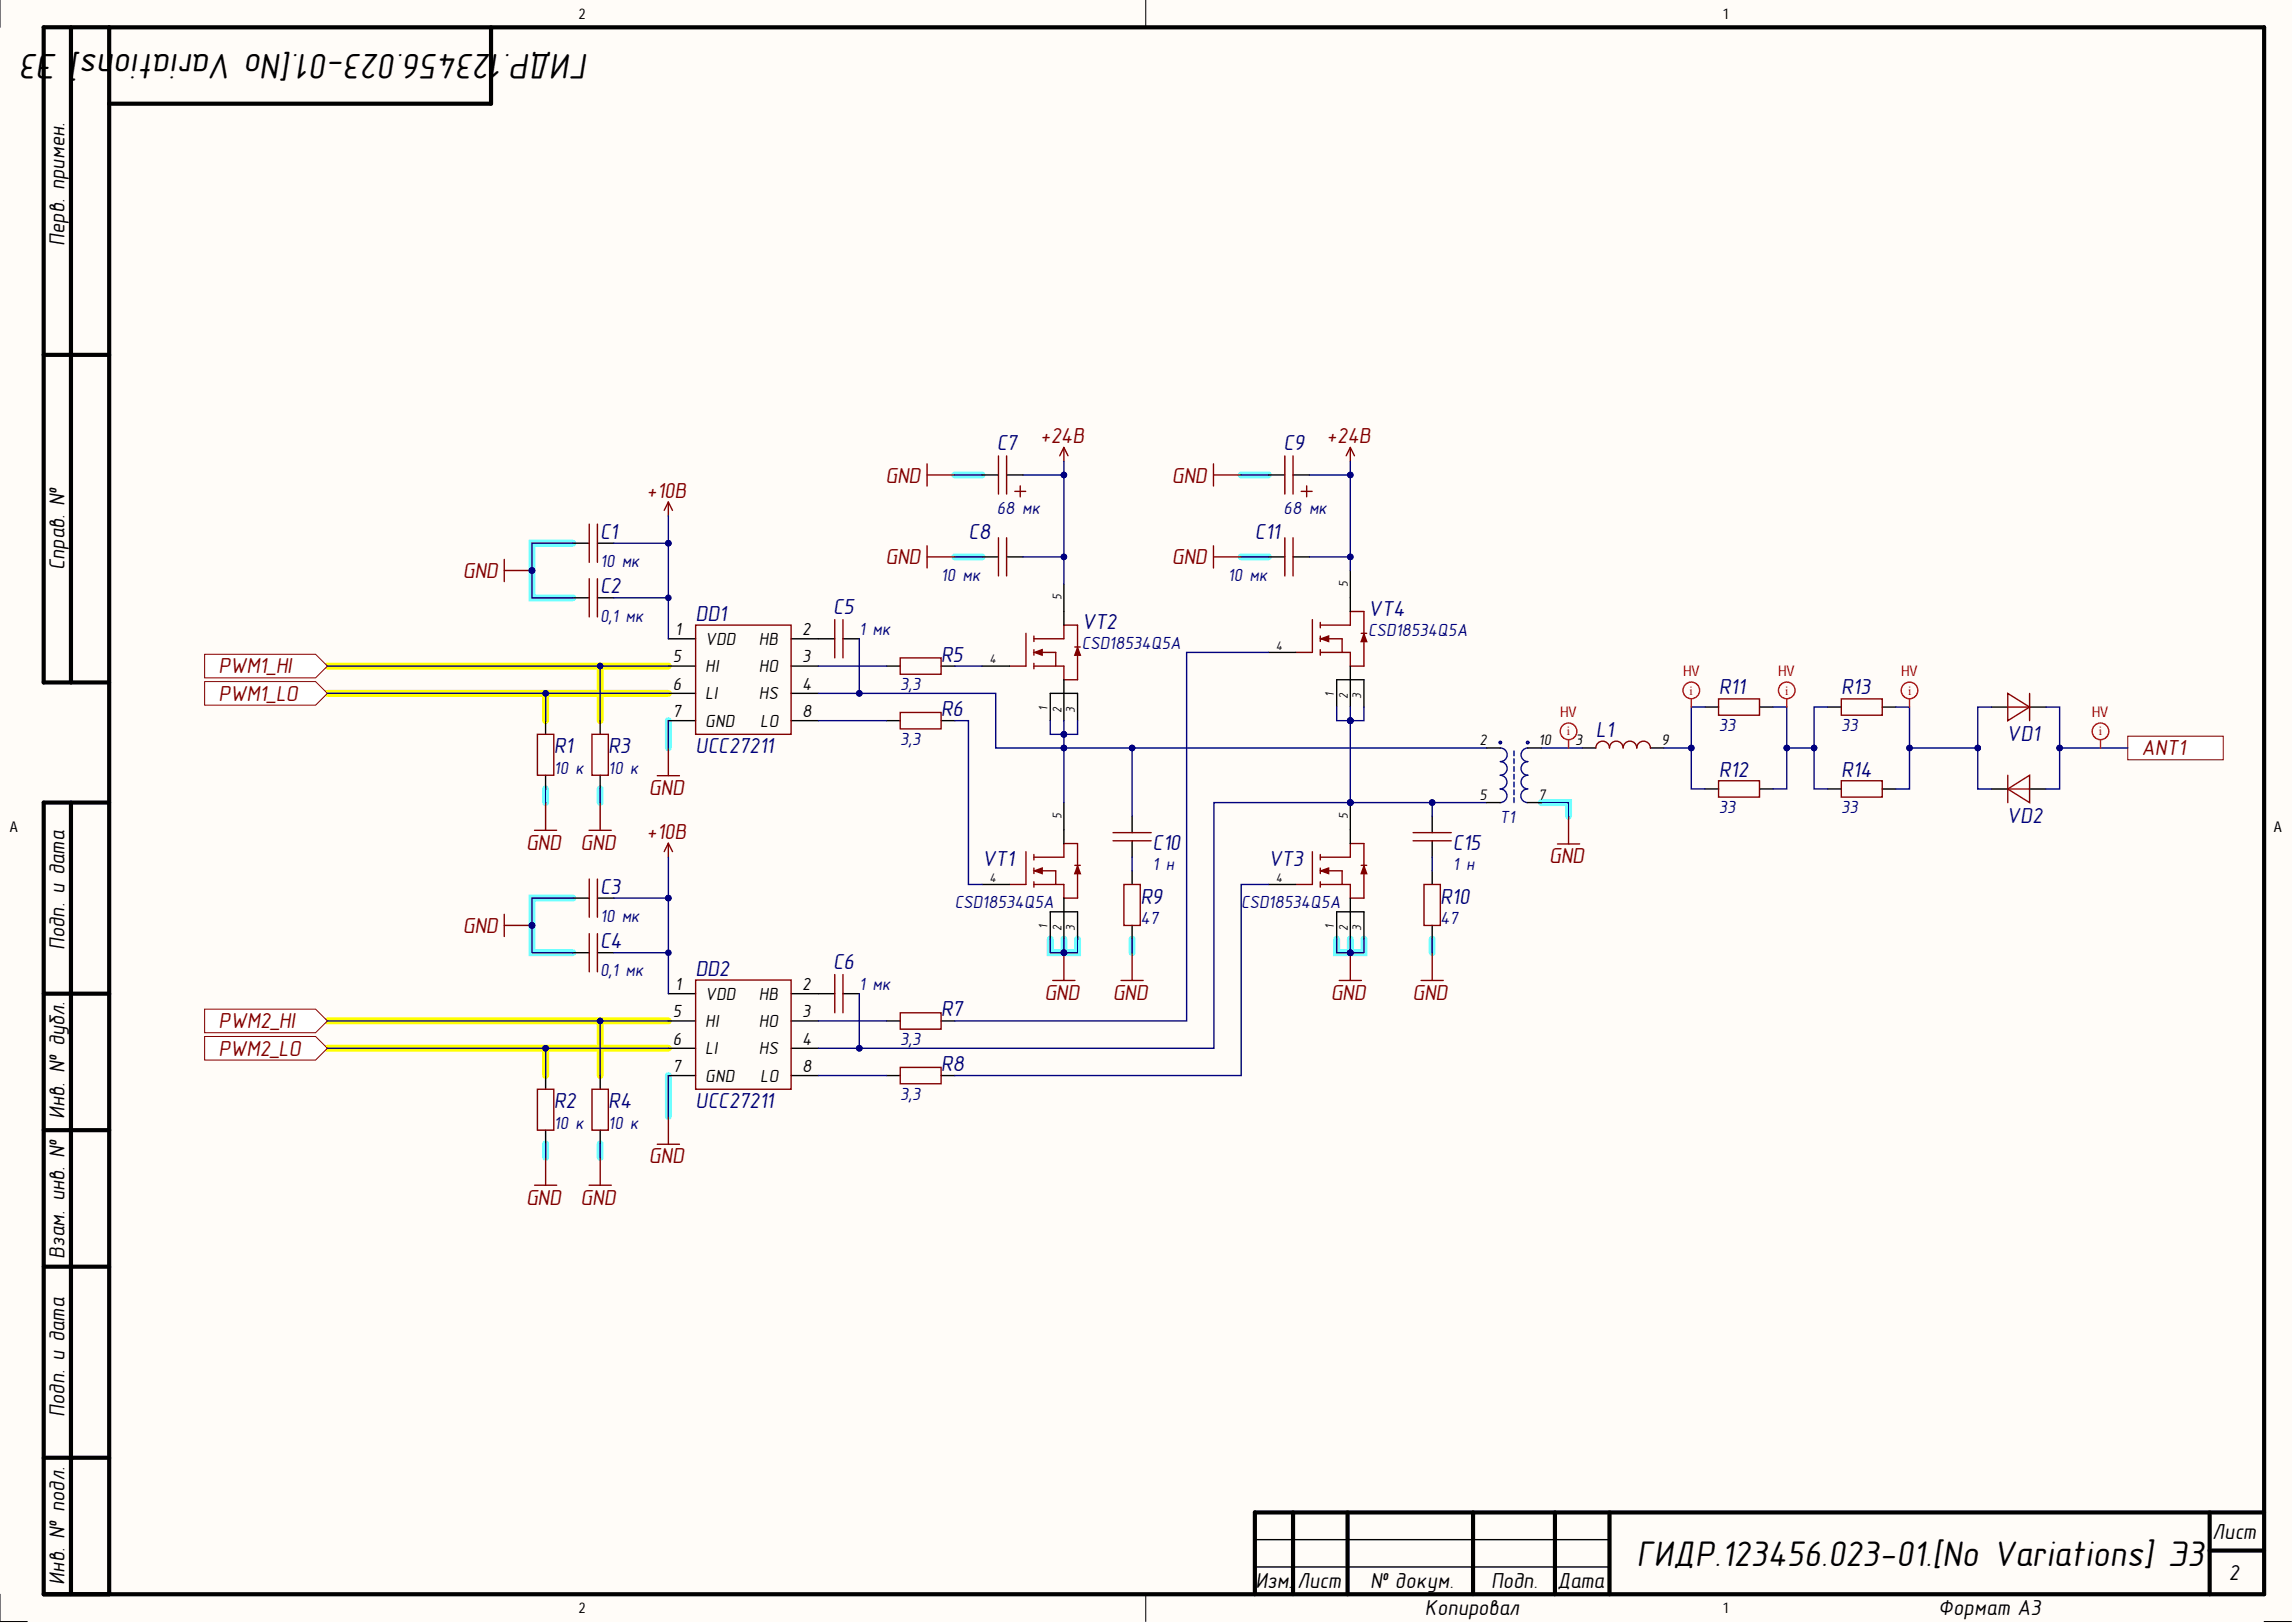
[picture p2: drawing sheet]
<svg xmlns="http://www.w3.org/2000/svg" width="420mm" height="297mm" viewBox="0 0 420 297" stroke-linecap="round" stroke-linejoin="round" font-family="sans-serif">
<defs><g id="words">
<g font-size="6.6">
<text x="7.1" y="9.8" transform="rotate(-180 7.1 9.8)">3</text>
<text x="10.7" y="9.8" transform="rotate(-180 10.7 9.8)">Э</text>
<text x="18" y="9.8" transform="rotate(-180 18 9.8)">s]</text>
<text x="107.8" y="9.8" transform="rotate(-180 107.8 9.8)">ГИДР.123456.023-01.[No Variation</text>
<text x="299.6" y="286.5">ГИДР.123456.023-01.[No Variations] Э3</text>
</g>
<g font-size="4">
<text x="11.8" y="45" transform="rotate(-90 11.8 45)">Перв. примен.</text>
<text x="11.8" y="104.3" transform="rotate(-90 11.8 104.3)">Справ. №</text>
<text x="11.8" y="173.8" transform="rotate(-90 11.8 173.8)">Подп. и дата</text>
<text x="11.8" y="204.8" transform="rotate(-90 11.8 204.8)">Инв. № дубл.</text>
<text x="11.8" y="230.4" transform="rotate(-90 11.8 230.4)">Взам. инв. №</text>
<text x="11.8" y="259.3" transform="rotate(-90 11.8 259.3)">Подп. и дата</text>
<text x="405" y="281.6">Лист</text>
<text x="11.8" y="290" transform="rotate(-90 11.8 290)">Инв. № подл.</text>
<text x="229.8" y="290.6">Изм.</text>
<text x="237.5" y="290.6">Лист</text>
<text x="250.8" y="290.6">№ докум.</text>
<text x="273" y="290.6">Подп.</text>
<text x="285.1" y="290.6">Дата</text>
<text x="408" y="289.2">2</text>
<text x="260.9" y="295.6">Копировал</text>
<text x="354.8" y="295.6">Формат А3</text>
</g>
<g font-size="4" fill="#000080">
<text x="182.5" y="82.4">C7</text>
<text x="235" y="82.4">C9</text>
<text x="109.9" y="98.6">C1</text>
<text x="177.3" y="98.6">C8</text>
<text x="229.8" y="98.6">C11</text>
<text x="109.9" y="108.6">C2</text>
<text x="127.4" y="113.6">DD1</text>
<text x="152.6" y="112.3">C5</text>
<text x="250.5" y="112.7">VT4</text>
<text x="198.1" y="115.1">VT2</text>
<text x="172.3" y="121.1">R5</text>
<text x="172.3" y="131.1">R6</text>
<text x="314.7" y="127.1">R11</text>
<text x="337.1" y="127.1">R13</text>
<text x="101.4" y="137.9">R1</text>
<text x="111.4" y="137.9">R3</text>
<text x="127.4" y="137.9">UCC27211</text>
<text x="292.2" y="134.8">L1</text>
<text x="367.4" y="135.7">VD1</text>
<text x="314.7" y="142.1">R12</text>
<text x="337.1" y="142.1">R14</text>
<text x="211" y="155.7">C10</text>
<text x="266" y="155.7">C15</text>
<text x="367.4" y="150.7">VD2</text>
<text x="179.8" y="158.5">VT1</text>
<text x="232.2" y="158.5">VT3</text>
<text x="109.9" y="163.6">C3</text>
<text x="208.8" y="165.4">R9</text>
<text x="263.7" y="165.4">R10</text>
<text x="109.9" y="173.6">C4</text>
<text x="127.4" y="178.6">DD2</text>
<text x="152.6" y="177.3">C6</text>
<text x="172.3" y="186">R7</text>
<text x="172.3" y="196">R8</text>
<text x="101.4" y="202.9">R2</text>
<text x="111.4" y="202.9">R4</text>
<text x="127.4" y="202.9">UCC27211</text>
</g>
<g font-size="4" fill="#800000">
<text x="190.4" y="81.1">+24В</text>
<text x="242.9" y="81.1">+24В</text>
<text x="162.1" y="88.3">GND</text>
<text x="214.5" y="88.3">GND</text>
<text x="118.4" y="91.1">+10В</text>
<text x="84.7" y="105.7">GND</text>
<text x="162.1" y="103.3">GND</text>
<text x="214.5" y="103.3">GND</text>
<text x="40" y="123.3">PWM1_HI</text>
<text x="40" y="128.2">PWM1_LO</text>
<text x="392" y="138.2">ANT1</text>
<text x="118.8" y="145.5">GND</text>
<text x="96.3" y="155.5">GND</text>
<text x="106.3" y="155.5">GND</text>
<text x="118.4" y="153.5">+10В</text>
<text x="283.6" y="157.9">GND</text>
<text x="84.7" y="170.7">GND</text>
<text x="191.2" y="183">GND</text>
<text x="203.7" y="183">GND</text>
<text x="243.6" y="183">GND</text>
<text x="258.6" y="183">GND</text>
<text x="40" y="188.2">PWM2_HI</text>
<text x="40" y="193.2">PWM2_LO</text>
<text x="118.8" y="212.9">GND</text>
<text x="96.3" y="220.5">GND</text>
<text x="106.3" y="220.5">GND</text>
</g>
<g font-size="3.3" fill="#000080">
<text x="182.5" y="94.1">68 мк</text>
<text x="235" y="94.1">68 мк</text>
<text x="109.9" y="103.8">10 мк</text>
<text x="172.3" y="106.2">10 мк</text>
<text x="224.8" y="106.2">10 мк</text>
<text x="109.9" y="113.8">0,1 мк</text>
<text x="157.3" y="116.2">1 мк</text>
<text x="198.1" y="118.9">CSD18534Q5A</text>
<text x="250.5" y="116.4">CSD18534Q5A</text>
<text x="164.8" y="126.3">3,3</text>
<text x="164.8" y="136.3">3,3</text>
<text x="314.7" y="133.8">33</text>
<text x="337.1" y="133.8">33</text>
<text x="101.4" y="141.6">10 к</text>
<text x="111.4" y="141.6">10 к</text>
<text x="314.7" y="148.8">33</text>
<text x="337.1" y="148.8">33</text>
<text x="274.5" y="150.6">T1</text>
<text x="211" y="159.3">1 н</text>
<text x="266" y="159.3">1 н</text>
<text x="174.8" y="166.2">CSD18534Q5A</text>
<text x="227.2" y="166.2">CSD18534Q5A</text>
<text x="109.9" y="168.7">10 мк</text>
<text x="208.8" y="169.1">47</text>
<text x="263.7" y="169.1">47</text>
<text x="109.9" y="178.7">0,1 мк</text>
<text x="157.3" y="181.2">1 мк</text>
<text x="164.8" y="191.3">3,3</text>
<text x="164.8" y="201.3">3,3</text>
<text x="101.4" y="206.6">10 к</text>
<text x="111.4" y="206.6">10 к</text>
</g>
<g font-size="3.3">
<text x="123.6" y="116.2">1</text>
<text x="129.1" y="118">VDD</text>
<text x="138.9" y="118">HB</text>
<text x="146.9" y="116.2">2</text>
<text x="123.2" y="121.2">5</text>
<text x="129.1" y="123">HI</text>
<text x="138.9" y="123">HO</text>
<text x="146.9" y="121.2">3</text>
<text x="123.2" y="126.2">6</text>
<text x="123.2" y="131.2">7</text>
<text x="129.1" y="128">LI</text>
<text x="138.9" y="128">HS</text>
<text x="146.9" y="131.2">8</text>
<text x="146.9" y="126.2">4</text>
<text x="129.1" y="133">GND</text>
<text x="139.2" y="133">LO</text>
<text x="123.6" y="181.2">1</text>
<text x="129.1" y="183">VDD</text>
<text x="138.9" y="183">HB</text>
<text x="146.9" y="181.2">2</text>
<text x="123.2" y="186.2">5</text>
<text x="123.2" y="191.2">6</text>
<text x="129.1" y="188">HI</text>
<text x="138.9" y="188">HO</text>
<text x="146.9" y="186.2">3</text>
<text x="146.9" y="191.2">4</text>
<text x="123.2" y="196.2">7</text>
<text x="129.1" y="193">LI</text>
<text x="129.1" y="198">GND</text>
<text x="138.9" y="193">HS</text>
<text x="139.2" y="198">LO</text>
<text x="146.9" y="196.2">8</text>
</g>
<g font-size="2.8">
<text x="270.9" y="136.4">2</text>
<text x="281.7" y="136.4">10</text>
<text x="288.4" y="136.4">3</text>
<text x="304.2" y="136.4">9</text>
<text x="270.9" y="146.3">5</text>
<text x="281.7" y="146.3">7</text>
</g>
<g font-size="2.7">
<text x="106" y="3.5">2</text>
<text x="315.4" y="3.5">1</text>
<text x="1.8" y="152.4">A</text>
<text x="416.3" y="152.4">A</text>
<text x="106" y="295.2">2</text>
<text x="315.4" y="295.2">1</text>
</g>
<g font-size="2.7" fill="#f00">
<text x="308.2" y="123.8">HV</text>
<text x="325.6" y="123.8">HV</text>
<text x="348.1" y="123.8">HV</text>
<text x="285.7" y="131.3">HV</text>
<text x="383" y="131.3">HV</text>
</g>
<g font-size="2.3">
<text x="246.8" y="107.3" transform="rotate(-90 246.8 107.3)">5</text>
<text x="194.3" y="109.9" transform="rotate(-90 194.3 109.9)">5</text>
<text x="233.6" y="118.9">4</text>
<text x="181.1" y="121.4">4</text>
<text x="191.8" y="130.1" transform="rotate(-90 191.8 130.1)">1</text>
<text x="194.3" y="130.4" transform="rotate(-90 194.3 130.4)">2</text>
<text x="196.8" y="130.4" transform="rotate(-90 196.8 130.4)">3</text>
<text x="244.2" y="127.6" transform="rotate(-90 244.2 127.6)">1</text>
<text x="246.8" y="127.9" transform="rotate(-90 246.8 127.9)">2</text>
<text x="249.2" y="127.9" transform="rotate(-90 249.2 127.9)">3</text>
<text x="194.3" y="149.8" transform="rotate(-90 194.3 149.8)">5</text>
<text x="246.8" y="149.8" transform="rotate(-90 246.8 149.8)">5</text>
<text x="181.1" y="161.4">4</text>
<text x="233.6" y="161.4">4</text>
<text x="191.8" y="170" transform="rotate(-90 191.8 170)">1</text>
<text x="194.3" y="170.4" transform="rotate(-90 194.3 170.4)">2</text>
<text x="196.8" y="170.4" transform="rotate(-90 196.8 170.4)">3</text>
<text x="244.2" y="170" transform="rotate(-90 244.2 170)">1</text>
<text x="246.8" y="170.4" transform="rotate(-90 246.8 170.4)">2</text>
<text x="249.2" y="170.4" transform="rotate(-90 249.2 170.4)">3</text>
</g>
<g font-size="2.3" fill="#f00">
<text x="309.3" y="127.1">i</text>
<text x="326.8" y="127.1">i</text>
<text x="349.3" y="127.1">i</text>
<text x="286.8" y="134.6">i</text>
<text x="384.3" y="134.6">i</text>
</g>
</g></defs>
<g fill="#fffcf8">
<path d="M0 0h419.5v296.8h-419.5z" fill-rule="evenodd"/>
<path d="M5 5h409.5v286.8h-409.5z" fill-rule="evenodd"/>
</g>
<path d="M0 0v5M209.8 0v5M0 291.8v5h5M209.8 291.8v5M414.5 296.8h5" fill="none" stroke="#000" stroke-width=".18"/>
<g fill="none" stroke="#6effff" stroke-width="1.3">
<path d="M104.9 99.4h-7.5v10h7.5M174.8 86.9h5M227.2 86.9h5M174.8 101.9h5M227.2 101.9h5M122.4 131.9v5M99.9 144.4v2.5M109.9 144.4v2.5M282.2 146.9h5v2.5M104.9 164.4h-7.5v10h7.5M192.3 171.9v2.5h5v-2.5M194.8 171.9v2.5"/>
<path d="M207.3 171.9v2.5M244.7 171.9v2.5h2.5M247.2 171.9v2.5M249.7 171.9v2.5h-2.5M262.2 171.9v2.5M122.4 196.8v7.5M99.9 209.3v2.5M109.9 209.3v2.5"/>
</g>
<path d="M59.9 121.9h62.5M59.9 126.9h62.5M99.9 126.9v5M109.9 121.9v10M59.9 186.9h62.5M59.9 191.9h62.5M99.9 191.9v4.9M109.9 186.9v9.9" fill="none" stroke="#ff0" stroke-width="1.3"/>
<g fill="none" stroke="#000" stroke-width=".76">
<path d="M13 5v119.9M20 5v286.8M89.9 5v14h-69.9M8 64.9h12M20 124.9h-12v-119.9h406.5v286.8h-406.5v-144.9h12M13 146.9v144.9M8 181.9h12M8 206.8h12M8 231.8h12M8 266.8h12M229.7 276.8h184.8M229.7 276.8v15"/>
<path d="M236.7 276.8v15M246.7 276.8v15M269.7 276.8v15M284.7 276.8v15M294.7 276.8v15M404.5 276.8v15M404.5 283.8h10"/>
</g>
<path d="M229.7 286.8h65M229.7 281.8h65" fill="none" stroke="#000" stroke-width=".25"/>
<path d="M189.3 156.9h5.5M189.8 159.4h3.5M189.3 161.4v1M189.3 161.9h5.5" fill="none" stroke="#800000" stroke-width=".25"/>
<path d="M189.4 159.4l1.4-.5v1z" fill="#800000"/>
<path d="M187.8 155.9v6h-3M189.3 156.4v1M189.3 158.9v1M189.4 159.4l1.4-.5v1zM193.3 159.4v2.5M197.3 154.4h-2.5v2.5M197.3 158.9v5.5h-2.5v-2.5" fill="none" stroke="#800000" stroke-width=".25"/>
<path d="M197.3 158.5l.5 1.4h-1z" fill="#800000"/>
<path d="M196.8 158.4h1M197.3 158.5l.5 1.4h-1zM197.3 154.4v5" fill="none" stroke="#800000" stroke-width=".25"/>
<path d="M194.8 146.9v7.5M179.8 161.9h5M192.3 171.9v-5h5v5M194.8 164.4v7.5" fill="none" stroke="#000" stroke-width=".25"/>
<circle cx="247.2" cy="146.9" r=".51" fill="#000080"/>
<circle cx="247.2" cy="146.9" r=".51" fill="none" stroke="#000080" stroke-width=".18"/>
<path d="M241.7 156.9h5.5M242.2 159.4h3.5M241.7 161.4v1M241.8 161.9h5.4" fill="none" stroke="#800000" stroke-width=".25"/>
<path d="M241.8 159.4l1.4-.5v1z" fill="#800000"/>
<path d="M240.3 155.9v6h-3M241.7 156.4v1M241.7 158.9v1M241.8 159.4l1.4-.5v1zM245.7 159.4v2.5M249.7 154.4h-2.5v2.5M249.7 158.9v5.5h-2.5v-2.5" fill="none" stroke="#800000" stroke-width=".25"/>
<path d="M249.7 158.5l.5 1.4h-1z" fill="#800000"/>
<path d="M249.2 158.4h1M249.7 158.5l.5 1.4h-1zM249.7 154.4v5" fill="none" stroke="#800000" stroke-width=".25"/>
<path d="M247.2 146.9v5M232.2 161.9h5" fill="none" stroke="#000" stroke-width=".25"/>
<circle cx="247.2" cy="146.9" r=".51" fill="#000080"/>
<circle cx="247.2" cy="146.9" r=".51" fill="none" stroke="#000080" stroke-width=".18"/>
<path d="M247.2 151.9v2.5M244.7 171.9v-5h5v5M247.2 164.4v7.5" fill="none" stroke="#000" stroke-width=".25"/>
<path d="M189.3 116.9h5.5M189.8 119.4h3.5M189.3 121.4v1M189.3 121.9h5.5" fill="none" stroke="#800000" stroke-width=".25"/>
<path d="M189.4 119.4l1.4-.5v1z" fill="#800000"/>
<path d="M187.8 115.9v6h-3M189.3 116.4v1M189.3 118.9v1M189.4 119.4l1.4-.5v1zM193.3 119.4v2.5M197.3 114.4h-2.5v2.5M197.3 118.9v5.5h-2.5v-2.5" fill="none" stroke="#800000" stroke-width=".25"/>
<path d="M197.3 118.5l.5 1.4h-1z" fill="#800000"/>
<path d="M196.8 118.4h1M197.3 118.5l.5 1.4h-1zM197.3 114.4v5M241.7 114.4h5.5M241.7 118.9v1M241.8 119.4h5.4M242.2 116.9h3.5" fill="none" stroke="#800000" stroke-width=".25"/>
<path d="M194.8 106.9v7.5M179.8 121.9h5M192.3 131.9v-5h5v5M194.8 124.4v7.5" fill="none" stroke="#000" stroke-width=".25"/>
<path d="M241.8 116.9l1.4-.5v1z" fill="#800000"/>
<path d="M240.3 113.4v6h-3M241.7 113.9v1M241.7 116.4v1M241.8 116.9l1.4-.5v1zM245.7 116.9v2.5M249.7 111.9h-2.5v2.5M249.7 116.4v5.5h-2.5v-2.5" fill="none" stroke="#800000" stroke-width=".25"/>
<path d="M249.7 116l.5 1.4h-1z" fill="#800000"/>
<path d="M249.2 115.9h1M249.7 116l.5 1.4h-1zM249.7 111.9v5M192.7 179.4h4.1M194.8 174.4v5" fill="none" stroke="#800000" stroke-width=".25"/>
<path d="M232.2 119.4h5M247.2 104.4v7.5M244.7 129.4v-5h5v5M247.2 121.9v7.5" fill="none" stroke="#000" stroke-width=".25"/>
<circle cx="194.8" cy="174.4" r=".51" fill="#000080"/>
<circle cx="194.8" cy="174.4" r=".51" fill="none" stroke="#000080" stroke-width=".18"/>
<g fill="none" stroke="#800000" stroke-width=".25">
<path d="M122.4 91.9v2.5M122.4 91.9l-.8 1.5M122.4 91.9l.7 1.5M194.8 81.9l-.8 1.5M194.8 81.9l.7 1.5M194.8 81.9v2.5M247.2 81.9l-.7 1.5M247.2 81.9l.8 1.5M247.2 81.9v2.5M127.4 114.4h17.4v20h-17.4zM98.4 134.4h3v7.5h-3zM108.4 134.4h3v7.5h-3z"/>
<path d="M122.4 136.9v5.1M292.2 136.9a1.25 1.25 0 0 1 1.2-1.3 1.25 1.25 0 0 1 1.3 1.3 1.25 1.25 0 0 1 1.2-1.3 1.25 1.25 0 0 1 1.3 1.3 1.25 1.25 0 0 1 1.2-1.3 1.25 1.25 0 0 1 1.3 1.3 1.25 1.25 0 0 1 1.2-1.3 1.25 1.25 0 0 1 1.3 1.3M314.6 127.9h7.5v3h-7.5zM337.1 127.9h7.5v3h-7.5zM97.9 152h4M99.9 146.9v5.1M107.8 152h4.1M109.9 146.9v5.1M120.3 142h4.1M122.4 154.3v2.6M122.4 154.3l-.8 1.6M122.4 154.3l.7 1.6"/>
<path d="M314.6 142.9h7.5v3h-7.5zM337.1 142.9h7.5v3h-7.5zM127.4 179.4h17.4v20h-17.4zM98.4 199.4h3v7.4h-3zM108.4 199.4h3v7.4h-3zM97.9 216.9h4M99.9 211.8v5.1M107.9 216.9h4M109.9 211.8v5.1M120.3 209.4h4.1M122.4 204.3v5.1"/>
</g>
<g fill="none" stroke="#000" stroke-width=".25">
<path d="M122.4 116.9h5M144.8 116.9h5M99.9 131.9v2.5M109.9 131.9v2.5M122.4 121.9h5M122.4 126.9h5M122.4 131.9h5M144.8 121.9h5M144.8 126.9h5M144.8 131.9h5M289.7 136.9h2.5M302.2 136.9h2.4"/>
<path d="M312.1 129.4h2.5M322.1 129.4h2.5M334.6 129.4h2.5M344.6 129.4h2.5M364.6 129.4h3M371.6 129.4h3M99.9 141.9v2.5M109.9 141.9v2.5M312.1 144.4h2.5M322.1 144.4h2.5M334.6 144.4h2.5M344.6 144.4h2.5"/>
<path d="M364.6 144.4h3M371.6 144.4h3M99.9 196.8v2.6M109.9 196.8v2.6M122.4 181.9h5M122.4 186.9h5M122.4 191.9h5M122.4 196.8h5M144.8 181.9h5M144.8 186.9h5M144.8 191.9h5M144.8 196.8h5"/>
<path d="M99.9 206.8v2.5M109.9 206.8v2.5"/>
</g>
<path d="M367.6 126.9l4 2.5-4 2.5zM367.6 129.4h4M371.6 126.9v5M367.6 144.4l4-2.5v5zM367.6 144.4h4M367.6 141.9v5" fill="none" stroke="#980000" stroke-width=".25"/>
<path d="M389.6 134.7h17.4v4.4h-17.4z" fill-rule="evenodd" fill="#fff"/>
<path d="M389.6 134.7h17.4v4.4h-17.4z" fill="none" stroke="#800000" stroke-width=".18"/>
<path d="M37.5 119.7h20.3l2.1 2.2-2.1 2.2h-20.3z" fill-rule="evenodd" fill="#fff"/>
<path d="M37.5 119.7h20.3l2.1 2.2-2.1 2.2h-20.3z" fill="none" stroke="#800000" stroke-width=".18"/>
<path d="M37.5 124.7h20.3l2.1 2.2-2.1 2.2h-20.3z" fill-rule="evenodd" fill="#fff"/>
<path d="M37.5 124.7h20.3l2.1 2.2-2.1 2.2h-20.3z" fill="none" stroke="#800000" stroke-width=".18"/>
<path d="M37.5 184.7h20.3l2.1 2.2-2.1 2.1h-20.3z" fill-rule="evenodd" fill="#fff"/>
<path d="M37.5 184.7h20.3l2.1 2.2-2.1 2.1h-20.3z" fill="none" stroke="#800000" stroke-width=".18"/>
<path d="M37.5 189.7h20.3l2.1 2.2-2.1 2.1h-20.3z" fill-rule="evenodd" fill="#fff"/>
<path d="M37.5 189.7h20.3l2.1 2.2-2.1 2.1h-20.3z" fill="none" stroke="#800000" stroke-width=".18"/>
<path d="M245.2 179.4h4M247.2 174.4v5" fill="none" stroke="#800000" stroke-width=".25"/>
<circle cx="247.2" cy="174.4" r=".51" fill="#000080"/>
<circle cx="247.2" cy="174.4" r=".51" fill="none" stroke="#000080" stroke-width=".18"/>
<path d="M149.8 116.9h3M154.3 116.9h3M162.3 121.9h2.5M162.3 131.9h2.5M172.3 121.9h2.5M172.3 131.9h2.5M149.8 181.9h3M154.3 181.9h3M162.3 186.9h2.5M162.3 196.8h2.5M172.3 186.9h2.5M172.3 196.8h2.5" fill="none" stroke="#000" stroke-width=".25"/>
<path d="M92.3 102.4v4M92.3 104.4h5.1M152.8 113.4v7M154.3 113.4v7M164.8 120.4h7.5v3h-7.5zM164.8 130.4h7.5v3h-7.5zM152.8 178.4v7M154.3 178.4v7M164.8 185.4h7.5v3h-7.5zM164.8 195.4h7.5v2.9h-7.5z" fill="none" stroke="#800000" stroke-width=".25"/>
<circle cx="97.4" cy="104.4" r=".51" fill="#000080"/>
<circle cx="97.4" cy="104.4" r=".51" fill="none" stroke="#000080" stroke-width=".18"/>
<path d="M92.3 167.3v4.1M92.3 169.4h5.1" fill="none" stroke="#800000" stroke-width=".25"/>
<circle cx="97.4" cy="169.4" r=".51" fill="#000080"/>
<circle cx="97.4" cy="169.4" r=".51" fill="none" stroke="#000080" stroke-width=".18"/>
<g fill="none" stroke="#000" stroke-width=".25">
<path d="M104.9 99.4h3M109.4 99.4h3M104.9 109.4h3M109.4 109.4h3M207.3 149.4v3M207.3 153.9v3M207.3 159.4v2.5M262.2 149.4v3M262.2 153.9v3M262.2 159.4v2.5M104.9 164.4h3M104.9 174.4h3"/>
<path d="M109.4 164.4h3M109.4 174.4h3M207.3 169.4v2.5M262.2 169.4v2.5"/>
</g>
<g fill="none" stroke="#800000" stroke-width=".25">
<path d="M107.9 95.9v7M109.4 95.9v7M107.9 105.9v7M109.4 105.9v7M203.8 152.4h7M203.8 153.9h7M258.7 152.4h7M258.7 153.9h7M285.1 154.5h4.1M287.2 149.4v5.1M107.9 160.9v7M107.9 170.9v7"/>
<path d="M109.4 160.9v7M109.4 170.9v7M205.2 179.4h4.1M205.8 161.9h3v7.5h-3zM207.3 174.4v5M260.2 179.4h4M260.7 161.9h3v7.5h-3zM262.2 174.4v5"/>
</g>
<path d="M194.8 131.9v15" fill="none" stroke="#000080" stroke-width=".25"/>
<circle cx="194.8" cy="134.4" r=".51" fill="#000080"/>
<circle cx="194.8" cy="134.4" r=".51" fill="none" stroke="#000080" stroke-width=".18"/>
<circle cx="194.8" cy="136.9" r=".51" fill="#000080"/>
<circle cx="194.8" cy="136.9" r=".51" fill="none" stroke="#000080" stroke-width=".18"/>
<path d="M244.7 129.4v2.5h2.5" fill="none" stroke="#000080" stroke-width=".25"/>
<circle cx="247.2" cy="131.9" r=".51" fill="#000080"/>
<circle cx="247.2" cy="131.9" r=".51" fill="none" stroke="#000080" stroke-width=".18"/>
<path d="M249.7 129.4v2.5h-2.5" fill="none" stroke="#000080" stroke-width=".25"/>
<circle cx="247.2" cy="131.9" r=".51" fill="#000080"/>
<circle cx="247.2" cy="131.9" r=".51" fill="none" stroke="#000080" stroke-width=".18"/>
<path d="M247.2 129.4v2.5" fill="none" stroke="#000080" stroke-width=".25"/>
<circle cx="247.2" cy="131.9" r=".51" fill="#000080"/>
<circle cx="247.2" cy="131.9" r=".51" fill="none" stroke="#000080" stroke-width=".18"/>
<circle cx="247.2" cy="131.9" r=".51" fill="#000080"/>
<circle cx="247.2" cy="131.9" r=".51" fill="none" stroke="#000080" stroke-width=".18"/>
<path d="M247.2 131.9v15" fill="none" stroke="#000080" stroke-width=".25"/>
<circle cx="247.2" cy="131.9" r=".51" fill="#000080"/>
<circle cx="247.2" cy="131.9" r=".51" fill="none" stroke="#000080" stroke-width=".18"/>
<circle cx="247.2" cy="146.9" r=".51" fill="#000080"/>
<circle cx="247.2" cy="146.9" r=".51" fill="none" stroke="#000080" stroke-width=".18"/>
<path d="M192.3 171.9v2.5h5v-2.5" fill="none" stroke="#000080" stroke-width=".25"/>
<circle cx="194.8" cy="174.4" r=".51" fill="#000080"/>
<circle cx="194.8" cy="174.4" r=".51" fill="none" stroke="#000080" stroke-width=".18"/>
<path d="M194.8 171.9v2.5" fill="none" stroke="#000080" stroke-width=".25"/>
<circle cx="194.8" cy="174.4" r=".51" fill="#000080"/>
<circle cx="194.8" cy="174.4" r=".51" fill="none" stroke="#000080" stroke-width=".18"/>
<path d="M194.8 84.4v22.5" fill="none" stroke="#000080" stroke-width=".25"/>
<circle cx="194.8" cy="86.9" r=".51" fill="#000080"/>
<circle cx="194.8" cy="86.9" r=".51" fill="none" stroke="#000080" stroke-width=".18"/>
<circle cx="194.8" cy="101.9" r=".51" fill="#000080"/>
<circle cx="194.8" cy="101.9" r=".51" fill="none" stroke="#000080" stroke-width=".18"/>
<path d="M247.2 84.4v20" fill="none" stroke="#000080" stroke-width=".25"/>
<circle cx="247.2" cy="86.9" r=".51" fill="#000080"/>
<circle cx="247.2" cy="86.9" r=".51" fill="none" stroke="#000080" stroke-width=".18"/>
<circle cx="247.2" cy="101.9" r=".51" fill="#000080"/>
<circle cx="247.2" cy="101.9" r=".51" fill="none" stroke="#000080" stroke-width=".18"/>
<path d="M149.8 126.9h32.5v10h12.5M149.8 121.9h12.5M149.8 131.9h12.5M174.8 131.9h2.5v30h2.5M174.8 121.9h5" fill="none" stroke="#000080" stroke-width=".25"/>
<circle cx="157.3" cy="126.9" r=".51" fill="#000080"/>
<circle cx="157.3" cy="126.9" r=".51" fill="none" stroke="#000080" stroke-width=".18"/>
<circle cx="194.8" cy="136.9" r=".51" fill="#000080"/>
<circle cx="194.8" cy="136.9" r=".51" fill="none" stroke="#000080" stroke-width=".18"/>
<path d="M247.2 146.9h-25v45h-72.4M232.2 161.9h-5v34.9h-52.4" fill="none" stroke="#000080" stroke-width=".25"/>
<circle cx="157.3" cy="191.9" r=".51" fill="#000080"/>
<circle cx="157.3" cy="191.9" r=".51" fill="none" stroke="#000080" stroke-width=".18"/>
<circle cx="247.2" cy="146.9" r=".51" fill="#000080"/>
<circle cx="247.2" cy="146.9" r=".51" fill="none" stroke="#000080" stroke-width=".18"/>
<path d="M232.2 119.4h-15v67.5h-42.4M194.8 136.9h77.4" fill="none" stroke="#000080" stroke-width=".25"/>
<circle cx="194.8" cy="136.9" r=".51" fill="#000080"/>
<circle cx="194.8" cy="136.9" r=".51" fill="none" stroke="#000080" stroke-width=".18"/>
<circle cx="207.3" cy="136.9" r=".51" fill="#000080"/>
<circle cx="207.3" cy="136.9" r=".51" fill="none" stroke="#000080" stroke-width=".18"/>
<path d="M247.2 146.9h25" fill="none" stroke="#000080" stroke-width=".25"/>
<circle cx="262.2" cy="146.9" r=".51" fill="#000080"/>
<circle cx="262.2" cy="146.9" r=".51" fill="none" stroke="#000080" stroke-width=".18"/>
<circle cx="247.2" cy="146.9" r=".51" fill="#000080"/>
<circle cx="247.2" cy="146.9" r=".51" fill="none" stroke="#000080" stroke-width=".18"/>
<path d="M59.9 121.9h62.5M149.8 196.8h12.5M149.8 186.9h12.5" fill="none" stroke="#000080" stroke-width=".25"/>
<circle cx="109.9" cy="121.9" r=".51" fill="#000080"/>
<circle cx="109.9" cy="121.9" r=".51" fill="none" stroke="#000080" stroke-width=".18"/>
<path d="M59.9 126.9h62.5" fill="none" stroke="#000080" stroke-width=".25"/>
<circle cx="99.9" cy="126.9" r=".51" fill="#000080"/>
<circle cx="99.9" cy="126.9" r=".51" fill="none" stroke="#000080" stroke-width=".18"/>
<path d="M59.9 186.9h62.5" fill="none" stroke="#000080" stroke-width=".25"/>
<circle cx="109.9" cy="186.9" r=".51" fill="#000080"/>
<circle cx="109.9" cy="186.9" r=".51" fill="none" stroke="#000080" stroke-width=".18"/>
<path d="M59.9 191.9h62.5" fill="none" stroke="#000080" stroke-width=".25"/>
<circle cx="99.9" cy="191.9" r=".51" fill="#000080"/>
<circle cx="99.9" cy="191.9" r=".51" fill="none" stroke="#000080" stroke-width=".18"/>
<path d="M99.9 126.9v5" fill="none" stroke="#000080" stroke-width=".25"/>
<circle cx="99.9" cy="126.9" r=".51" fill="#000080"/>
<circle cx="99.9" cy="126.9" r=".51" fill="none" stroke="#000080" stroke-width=".18"/>
<path d="M109.9 121.9v10" fill="none" stroke="#000080" stroke-width=".25"/>
<circle cx="109.9" cy="121.9" r=".51" fill="#000080"/>
<circle cx="109.9" cy="121.9" r=".51" fill="none" stroke="#000080" stroke-width=".18"/>
<path d="M99.9 144.4v2.5M109.9 144.4v2.5M99.9 191.9v4.9" fill="none" stroke="#000080" stroke-width=".25"/>
<circle cx="99.9" cy="191.9" r=".51" fill="#000080"/>
<circle cx="99.9" cy="191.9" r=".51" fill="none" stroke="#000080" stroke-width=".18"/>
<path d="M109.9 186.9v9.9" fill="none" stroke="#000080" stroke-width=".25"/>
<circle cx="109.9" cy="186.9" r=".51" fill="#000080"/>
<circle cx="109.9" cy="186.9" r=".51" fill="none" stroke="#000080" stroke-width=".18"/>
<path d="M122.4 94.4v22.5M122.4 131.9v5M282.2 136.9h7.5M122.4 196.8v7.5M99.9 209.3v2.5M109.9 209.3v2.5" fill="none" stroke="#000080" stroke-width=".25"/>
<circle cx="122.4" cy="99.4" r=".51" fill="#000080"/>
<circle cx="122.4" cy="99.4" r=".51" fill="none" stroke="#000080" stroke-width=".18"/>
<path d="M122.4 156.9v25" fill="none" stroke="#000080" stroke-width=".25"/>
<circle cx="122.4" cy="164.4" r=".51" fill="#000080"/>
<circle cx="122.4" cy="164.4" r=".51" fill="none" stroke="#000080" stroke-width=".18"/>
<path d="M192.3 131.9v2.5h2.5" fill="none" stroke="#000080" stroke-width=".25"/>
<circle cx="194.8" cy="134.4" r=".51" fill="#000080"/>
<circle cx="194.8" cy="134.4" r=".51" fill="none" stroke="#000080" stroke-width=".18"/>
<path d="M197.3 131.9v2.5h-2.5" fill="none" stroke="#000080" stroke-width=".25"/>
<circle cx="194.8" cy="134.4" r=".51" fill="#000080"/>
<circle cx="194.8" cy="134.4" r=".51" fill="none" stroke="#000080" stroke-width=".18"/>
<path d="M309.6 136.9v7.5h2.5" fill="none" stroke="#000080" stroke-width=".25"/>
<circle cx="309.6" cy="136.9" r=".51" fill="#000080"/>
<circle cx="309.6" cy="136.9" r=".51" fill="none" stroke="#000080" stroke-width=".18"/>
<path d="M347.1 129.4h2.5v15h-2.5" fill="none" stroke="#000080" stroke-width=".25"/>
<circle cx="349.6" cy="136.9" r=".51" fill="#000080"/>
<circle cx="349.6" cy="136.9" r=".51" fill="none" stroke="#000080" stroke-width=".18"/>
<path d="M349.6 136.9h12.5v7.5h2.5" fill="none" stroke="#000080" stroke-width=".25"/>
<circle cx="362.1" cy="136.9" r=".51" fill="#000080"/>
<circle cx="362.1" cy="136.9" r=".51" fill="none" stroke="#000080" stroke-width=".18"/>
<circle cx="349.6" cy="136.9" r=".51" fill="#000080"/>
<circle cx="349.6" cy="136.9" r=".51" fill="none" stroke="#000080" stroke-width=".18"/>
<path d="M364.6 129.4h-2.5v7.5" fill="none" stroke="#000080" stroke-width=".25"/>
<circle cx="362.1" cy="136.9" r=".51" fill="#000080"/>
<circle cx="362.1" cy="136.9" r=".51" fill="none" stroke="#000080" stroke-width=".18"/>
<path d="M374.6 129.4h2.5v7.5h12.5" fill="none" stroke="#000080" stroke-width=".25"/>
<circle cx="377.1" cy="136.9" r=".51" fill="#000080"/>
<circle cx="377.1" cy="136.9" r=".51" fill="none" stroke="#000080" stroke-width=".18"/>
<path d="M377.1 136.9v7.5h-2.5" fill="none" stroke="#000080" stroke-width=".25"/>
<circle cx="377.1" cy="136.9" r=".51" fill="#000080"/>
<circle cx="377.1" cy="136.9" r=".51" fill="none" stroke="#000080" stroke-width=".18"/>
<path d="M312.1 129.4h-2.5v7.5h-5" fill="none" stroke="#000080" stroke-width=".25"/>
<circle cx="309.6" cy="136.9" r=".51" fill="#000080"/>
<circle cx="309.6" cy="136.9" r=".51" fill="none" stroke="#000080" stroke-width=".18"/>
<path d="M324.6 129.4h2.5v15h-2.5" fill="none" stroke="#000080" stroke-width=".25"/>
<circle cx="327.1" cy="136.9" r=".51" fill="#000080"/>
<circle cx="327.1" cy="136.9" r=".51" fill="none" stroke="#000080" stroke-width=".18"/>
<path d="M332.1 136.9v7.5h2.5" fill="none" stroke="#000080" stroke-width=".25"/>
<circle cx="332.1" cy="136.9" r=".51" fill="#000080"/>
<circle cx="332.1" cy="136.9" r=".51" fill="none" stroke="#000080" stroke-width=".18"/>
<path d="M334.6 129.4h-2.5v7.5h-5" fill="none" stroke="#000080" stroke-width=".25"/>
<circle cx="327.1" cy="136.9" r=".51" fill="#000080"/>
<circle cx="327.1" cy="136.9" r=".51" fill="none" stroke="#000080" stroke-width=".18"/>
<circle cx="332.1" cy="136.9" r=".51" fill="#000080"/>
<circle cx="332.1" cy="136.9" r=".51" fill="none" stroke="#000080" stroke-width=".18"/>
<path d="M157.3 116.9v10" fill="none" stroke="#000080" stroke-width=".25"/>
<circle cx="157.3" cy="126.9" r=".51" fill="#000080"/>
<circle cx="157.3" cy="126.9" r=".51" fill="none" stroke="#000080" stroke-width=".18"/>
<path d="M157.3 181.9v10" fill="none" stroke="#000080" stroke-width=".25"/>
<circle cx="157.3" cy="191.9" r=".51" fill="#000080"/>
<circle cx="157.3" cy="191.9" r=".51" fill="none" stroke="#000080" stroke-width=".18"/>
<path d="M244.7 171.9v2.5h2.5" fill="none" stroke="#000080" stroke-width=".25"/>
<circle cx="247.2" cy="174.4" r=".51" fill="#000080"/>
<circle cx="247.2" cy="174.4" r=".51" fill="none" stroke="#000080" stroke-width=".18"/>
<path d="M249.7 171.9v2.5h-2.5" fill="none" stroke="#000080" stroke-width=".25"/>
<circle cx="247.2" cy="174.4" r=".51" fill="#000080"/>
<circle cx="247.2" cy="174.4" r=".51" fill="none" stroke="#000080" stroke-width=".18"/>
<path d="M247.2 171.9v2.5" fill="none" stroke="#000080" stroke-width=".25"/>
<circle cx="247.2" cy="174.4" r=".51" fill="#000080"/>
<circle cx="247.2" cy="174.4" r=".51" fill="none" stroke="#000080" stroke-width=".18"/>
<path d="M104.9 99.4h-7.5v5" fill="none" stroke="#000080" stroke-width=".25"/>
<circle cx="97.4" cy="104.4" r=".51" fill="#000080"/>
<circle cx="97.4" cy="104.4" r=".51" fill="none" stroke="#000080" stroke-width=".18"/>
<path d="M112.4 99.4h10" fill="none" stroke="#000080" stroke-width=".25"/>
<circle cx="122.4" cy="99.4" r=".51" fill="#000080"/>
<circle cx="122.4" cy="99.4" r=".51" fill="none" stroke="#000080" stroke-width=".18"/>
<path d="M112.4 109.4h10" fill="none" stroke="#000080" stroke-width=".25"/>
<circle cx="122.4" cy="109.4" r=".51" fill="#000080"/>
<circle cx="122.4" cy="109.4" r=".51" fill="none" stroke="#000080" stroke-width=".18"/>
<path d="M97.4 104.4v5h7.5" fill="none" stroke="#000080" stroke-width=".25"/>
<circle cx="97.4" cy="104.4" r=".51" fill="#000080"/>
<circle cx="97.4" cy="104.4" r=".51" fill="none" stroke="#000080" stroke-width=".18"/>
<path d="M104.9 164.4h-7.5v5" fill="none" stroke="#000080" stroke-width=".25"/>
<circle cx="97.4" cy="169.4" r=".51" fill="#000080"/>
<circle cx="97.4" cy="169.4" r=".51" fill="none" stroke="#000080" stroke-width=".18"/>
<path d="M112.4 164.4h10" fill="none" stroke="#000080" stroke-width=".25"/>
<circle cx="122.4" cy="164.4" r=".51" fill="#000080"/>
<circle cx="122.4" cy="164.4" r=".51" fill="none" stroke="#000080" stroke-width=".18"/>
<path d="M112.4 174.4h10" fill="none" stroke="#000080" stroke-width=".25"/>
<circle cx="122.4" cy="174.4" r=".51" fill="#000080"/>
<circle cx="122.4" cy="174.4" r=".51" fill="none" stroke="#000080" stroke-width=".18"/>
<path d="M97.4 169.4v5h7.5" fill="none" stroke="#000080" stroke-width=".25"/>
<circle cx="97.4" cy="169.4" r=".51" fill="#000080"/>
<circle cx="97.4" cy="169.4" r=".51" fill="none" stroke="#000080" stroke-width=".18"/>
<path d="M262.2 146.9v2.5" fill="none" stroke="#000080" stroke-width=".25"/>
<circle cx="262.2" cy="146.9" r=".51" fill="#000080"/>
<circle cx="262.2" cy="146.9" r=".51" fill="none" stroke="#000080" stroke-width=".18"/>
<path d="M207.3 136.9v12.5M207.3 156.9v2.5M262.2 156.9v2.5M207.3 171.9v2.5M262.2 171.9v2.5" fill="none" stroke="#000080" stroke-width=".25"/>
<circle cx="207.3" cy="136.9" r=".51" fill="#000080"/>
<circle cx="207.3" cy="136.9" r=".51" fill="none" stroke="#000080" stroke-width=".18"/>
<path d="M187.3 86.9h7.5M282.2 146.9h5v2.5" fill="none" stroke="#000080" stroke-width=".25"/>
<circle cx="194.8" cy="86.9" r=".51" fill="#000080"/>
<circle cx="194.8" cy="86.9" r=".51" fill="none" stroke="#000080" stroke-width=".18"/>
<path d="M169.7 84.9v4.1M169.7 86.9h5.1M182.8 98.4v7M184.3 98.4v7" fill="none" stroke="#800000" stroke-width=".25"/>
<path d="M174.8 86.9h5M187.3 101.9h7.5" fill="none" stroke="#000080" stroke-width=".25"/>
<path d="M179.8 101.9h3M184.3 101.9h3" fill="none" stroke="#000" stroke-width=".25"/>
<circle cx="194.8" cy="101.9" r=".51" fill="#000080"/>
<circle cx="194.8" cy="101.9" r=".51" fill="none" stroke="#000080" stroke-width=".18"/>
<path d="M227.2 86.9h5M239.7 86.9h7.5M174.8 101.9h5M227.2 101.9h5" fill="none" stroke="#000080" stroke-width=".25"/>
<path d="M169.7 99.9v4M222.2 84.9v4.1M222.2 99.9v4.1M222.2 86.9h5M235.2 98.4v7M236.7 98.4v7M169.7 101.9h5.1M222.2 101.9h5" fill="none" stroke="#800000" stroke-width=".25"/>
<path d="M232.2 101.9h3M236.7 101.9h3" fill="none" stroke="#000" stroke-width=".25"/>
<circle cx="247.2" cy="86.9" r=".51" fill="#000080"/>
<circle cx="247.2" cy="86.9" r=".51" fill="none" stroke="#000080" stroke-width=".18"/>
<path d="M239.7 101.9h7.5" fill="none" stroke="#000080" stroke-width=".25"/>
<circle cx="247.2" cy="101.9" r=".51" fill="#000080"/>
<circle cx="247.2" cy="101.9" r=".51" fill="none" stroke="#000080" stroke-width=".18"/>
<path d="M179.8 86.9h3M184.3 86.9h3M232.2 86.9h3M236.7 86.9h3M272.2 136.9h2.5M279.7 136.9h2.5M272.2 146.9h2.5M279.7 146.9h2.5" fill="none" stroke="#000" stroke-width=".25"/>
<path d="M182.8 83.4v7M184.3 83.4v7M185.8 89.9h2M186.8 88.9v2M235.2 83.4v7M236.7 83.4v7M238.2 89.9h2M239.2 88.9v2" fill="none" stroke="#800000" stroke-width=".25"/>
<g fill="none" stroke="#f00" stroke-width=".25">
<path d="M287.2 135.4v1.5M309.6 127.9v1.5M327.1 127.9v1.5M349.6 127.9v1.5M384.6 135.4v1.5"/>
<circle cx="287.2" cy="133.8" r="1.52"/>
<circle cx="309.6" cy="126.4" r="1.52"/>
<circle cx="327.1" cy="126.4" r="1.52"/>
<circle cx="349.6" cy="126.4" r="1.52"/>
<circle cx="384.6" cy="133.8" r="1.52"/>
</g>
<path d="M274.7 136.9a1.25 1.25 0 0 1 1.2 1.2 1.25 1.25 0 0 1-1.2 1.3 1.25 1.25 0 0 1 1.2 1.3 1.25 1.25 0 0 1-1.3 1.2 1.25 1.25 0 0 1 1.3 1.2 1.25 1.25 0 0 1-1.3 1.3 1.25 1.25 0 0 1 1.3 1.2 1.25 1.25 0 0 1-1.3 1.3M279.7 136.9a1.25 1.25 0 0 0-1.2 1.2 1.25 1.25 0 0 0 1.2 1.3 1.25 1.25 0 0 0-1.2 1.2 1.25 1.25 0 0 0 1.2 1.3 1.25 1.25 0 0 0-1.2 1.2 1.25 1.25 0 0 0 1.2 1.3 1.25 1.25 0 0 0-1.3 1.2 1.25 1.25 0 0 0 1.3 1.3" fill="none" stroke="#0c0087" stroke-width=".25"/>
<g fill="none" stroke="#000080" stroke-width=".25">
<path d="M277.2 137.4v.9M277.2 138.9v.9M277.2 140.3v.9M277.2 141.7v.9M277.2 143.1v.9M277.2 144.6v.9M277.2 146v.9"/>
<circle cx="274.7" cy="135.9" r=".21"/>
<circle cx="279.7" cy="135.9" r=".21"/>
</g>
<use href="#words"/>
</svg>
